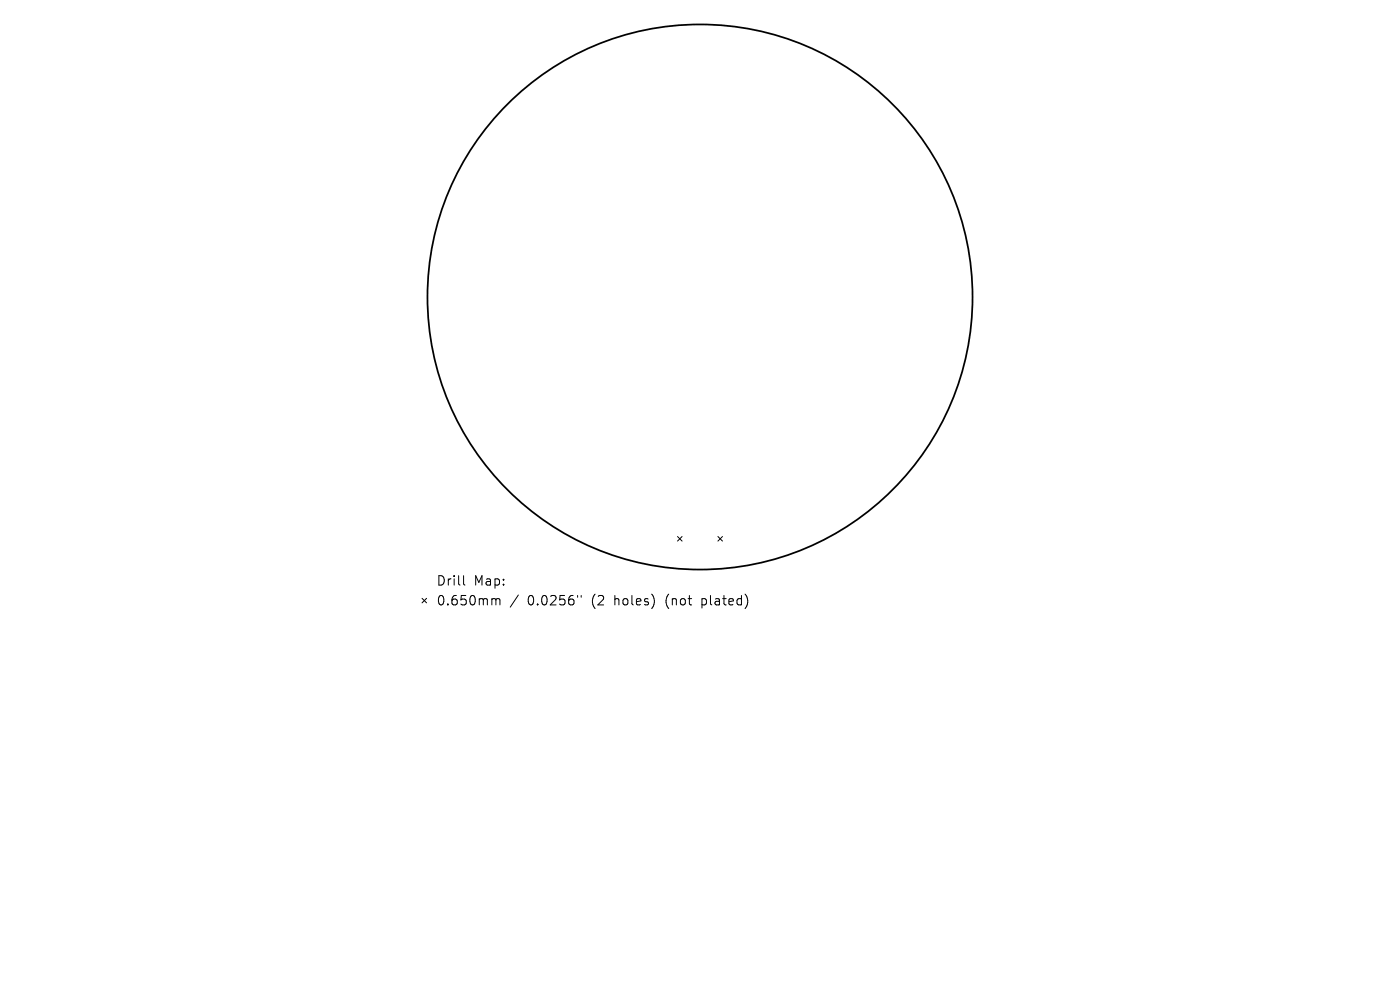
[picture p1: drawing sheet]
<svg xmlns="http://www.w3.org/2000/svg" width="297mm" height="210mm" viewBox="0 0 297 210" stroke-linecap="round" stroke-linejoin="round" font-family="sans-serif">
<defs><g id="words">
<g font-size="2.8">
<text x="92.5" y="124.5">Drill</text>
<text x="100.5" y="124.5">Map:</text>
<text x="92.5" y="128.7">0.650mm</text>
<text x="111.9" y="128.7">0.0256&quot;</text>
<text x="125.7" y="128.7">(2</text>
<text x="130.6" y="128.7">holes)</text>
<text x="141.7" y="128.7">(not</text>
<text x="149.5" y="128.7">plated)</text>
</g>
</g></defs>
<circle cx="148.5" cy="63" r="57.8" fill="none" stroke="#000" stroke-width=".37"/>
<g fill="none" stroke="#000" stroke-width=".21">
<path d="M143.7 113.8l1 1M144.7 113.8l-1 1M152.3 113.8l1 1M153.3 113.8l-1 1M89.5 126.9l1 1M90.5 126.9l-1 1M98.3 122.1v1.7l.3 .3M104.6 127l.5 .1 .1 .2M105.2 127.3l.3-.3 .5 .1 .1 1.2M105.2 127.3v1M110 126.2l-1.8 2.6M122.5 126.3v.4"/>
<path d="M123.3 126.3v.4"/>
</g>
<use href="#words"/>
</svg>
